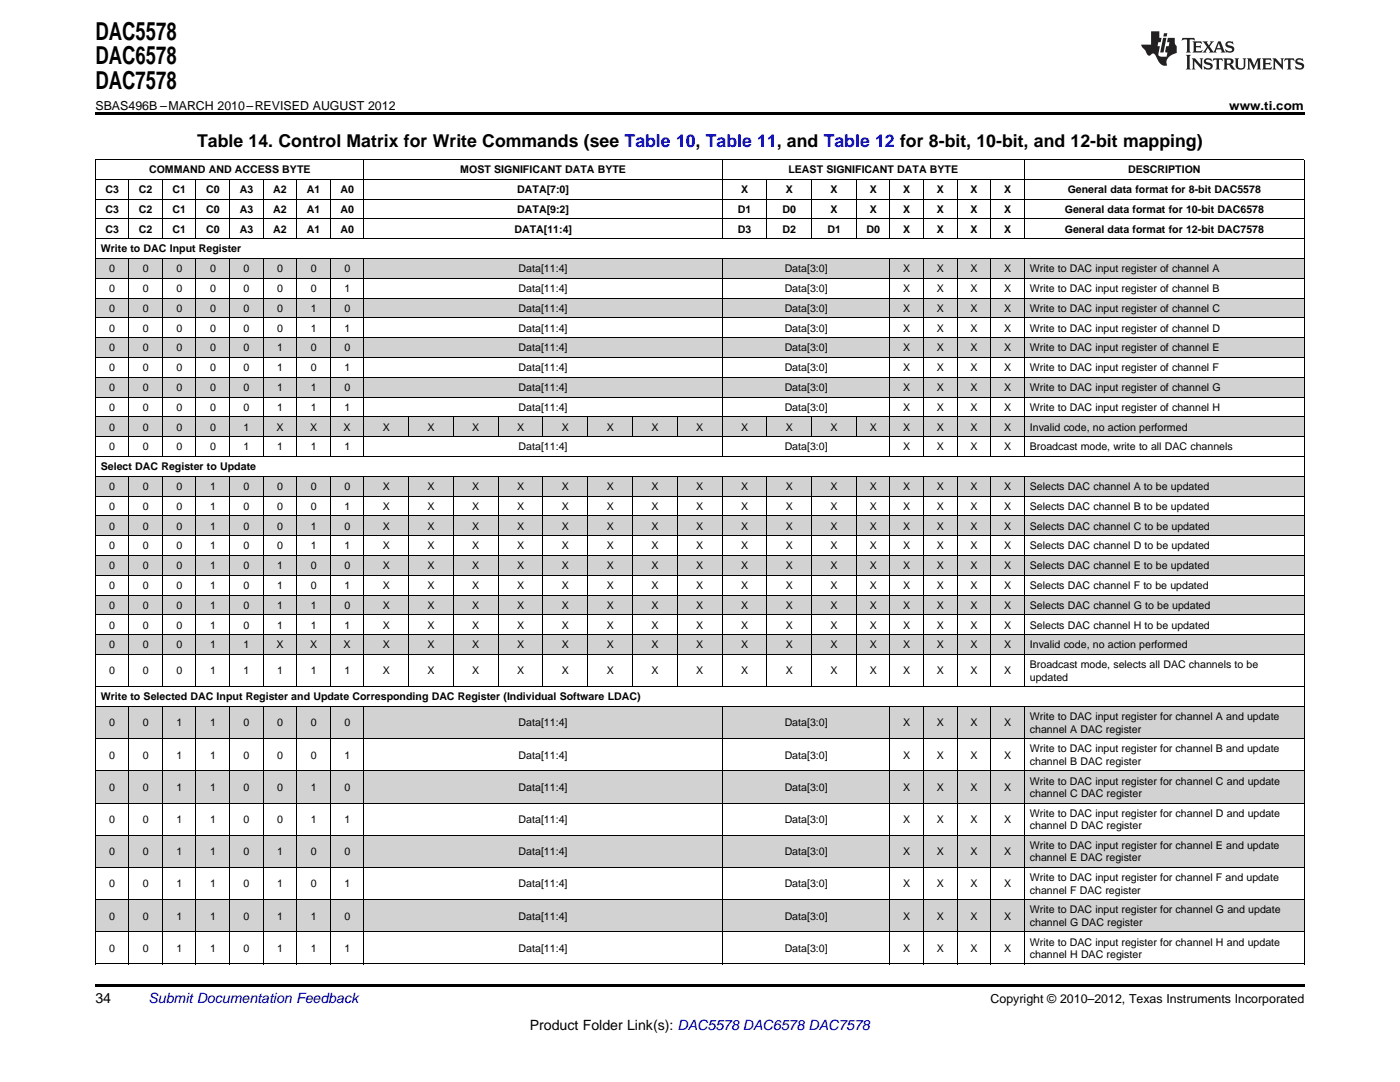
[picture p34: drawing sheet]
<svg xmlns="http://www.w3.org/2000/svg" width="279mm" height="216mm" viewBox="0 0 279 216" stroke-linecap="round" stroke-linejoin="round" font-family="sans-serif">
<defs><g id="words">
<g font-size="4.9">
<text x="19" y="7.9">DAC5578</text>
<text x="19" y="12.8">DAC6578</text>
<text x="19" y="17.8">DAC7578</text>
</g>
<text font-size="3.5" x="39.3" y="29.4">Table 14. Control Matrix for Write Commands (see Table 10, Table 11, and Table 12 for 8-bit, 10-bit, and 12-bit mapping)</text>
<g font-size="2.8">
<text x="19" y="200.1">34</text>
<text x="105.7" y="205.5">Product Folder Link(s): DAC5578 DAC6578 DAC7578</text>
</g>
<text font-size="2.8" fill="#0000c8" x="29.6" y="200.1">Submit Documentation Feedback</text>
<g font-size="2.5">
<text x="19" y="21.9">SBAS496B –MARCH 2010–REVISED AUGUST 2012</text>
<text x="245.3" y="21.9">www.ti.com</text>
<text x="197.7" y="200.1">Copyright © 2010–2012, Texas Instruments Incorporated</text>
</g>
<g font-size="2.1">
<text x="29.7" y="34.6">COMMAND AND ACCESS BYTE</text>
<text x="91.9" y="34.6">MOST SIGNIFICANT DATA BYTE</text>
<text x="157.3" y="34.6">LEAST SIGNIFICANT DATA BYTE</text>
<text x="225.1" y="34.6">DESCRIPTION</text>
<text x="21" y="38.5">C3</text>
<text x="27.7" y="38.5">C2</text>
<text x="34.4" y="38.5">C1</text>
<text x="41.1" y="38.5">C0</text>
<text x="47.8" y="38.5">A3</text>
<text x="54.5" y="38.5">A2</text>
<text x="61.2" y="38.5">A1</text>
<text x="67.9" y="38.5">A0</text>
<text x="103.2" y="38.5">DATA[7:0]</text>
<text x="147.9" y="38.5">X</text>
<text x="156.8" y="38.5">X</text>
<text x="165.8" y="38.5">X</text>
<text x="173.6" y="38.5">X</text>
<text x="180.3" y="38.5">X</text>
<text x="187" y="38.5">X</text>
<text x="193.7" y="38.5">X</text>
<text x="200.4" y="38.5">X</text>
<text x="213.1" y="38.5">General data format for 8-bit DAC5578</text>
<text x="21" y="42.5">C3</text>
<text x="21" y="46.4">C3</text>
<text x="27.7" y="42.5">C2</text>
<text x="27.7" y="46.4">C2</text>
<text x="34.4" y="42.5">C1</text>
<text x="34.4" y="46.4">C1</text>
<text x="41.1" y="42.5">C0</text>
<text x="41.1" y="46.4">C0</text>
<text x="47.8" y="42.5">A3</text>
<text x="47.8" y="46.4">A3</text>
<text x="54.5" y="42.5">A2</text>
<text x="54.5" y="46.4">A2</text>
<text x="61.2" y="42.5">A1</text>
<text x="61.2" y="46.4">A1</text>
<text x="67.9" y="42.5">A0</text>
<text x="67.9" y="46.4">A0</text>
<text x="102.7" y="46.4">DATA[11:4]</text>
<text x="103.2" y="42.5">DATA[9:2]</text>
<text x="147.2" y="42.5">D1</text>
<text x="147.2" y="46.4">D3</text>
<text x="156.2" y="42.5">D0</text>
<text x="156.2" y="46.4">D2</text>
<text x="165.1" y="46.4">D1</text>
<text x="165.8" y="42.5">X</text>
<text x="172.9" y="46.4">D0</text>
<text x="173.6" y="42.5">X</text>
<text x="180.3" y="42.5">X</text>
<text x="180.3" y="46.4">X</text>
<text x="187" y="42.5">X</text>
<text x="187" y="46.4">X</text>
<text x="193.7" y="42.5">X</text>
<text x="193.7" y="46.4">X</text>
<text x="200.4" y="42.5">X</text>
<text x="200.4" y="46.4">X</text>
<text x="212.5" y="42.5">General data format for 10-bit DAC6578</text>
<text x="212.5" y="46.4">General data format for 12-bit DAC7578</text>
<text x="20.1" y="50.4">Write to DAC Input Register</text>
<text x="21.8" y="54.3">0</text>
<text x="21.8" y="58.3">0</text>
<text x="28.5" y="54.3">0</text>
<text x="28.5" y="58.3">0</text>
<text x="35.2" y="54.3">0</text>
<text x="35.2" y="58.3">0</text>
<text x="41.9" y="54.3">0</text>
<text x="41.9" y="58.3">0</text>
<text x="48.6" y="54.3">0</text>
<text x="48.6" y="58.3">0</text>
<text x="55.3" y="54.3">0</text>
<text x="55.3" y="58.3">0</text>
<text x="62" y="54.3">0</text>
<text x="62" y="58.3">0</text>
<text x="68.7" y="54.3">0</text>
<text x="68.7" y="58.3">1</text>
<text x="103.5" y="54.3">Data[11:4]</text>
<text x="103.5" y="58.3">Data[11:4]</text>
<text x="156.6" y="54.3">Data[3:0]</text>
<text x="156.6" y="58.3">Data[3:0]</text>
<text x="180.3" y="54.3">X</text>
<text x="180.3" y="58.3">X</text>
<text x="187" y="54.3">X</text>
<text x="187" y="58.3">X</text>
<text x="193.7" y="54.3">X</text>
<text x="193.7" y="58.3">X</text>
<text x="200.4" y="54.3">X</text>
<text x="200.4" y="58.3">X</text>
<text x="205.5" y="54.3">Write to DAC input register of channel A</text>
<text x="205.5" y="58.3">Write to DAC input register of channel B</text>
<text x="21.8" y="62.2">0</text>
<text x="28.5" y="62.2">0</text>
<text x="35.2" y="62.2">0</text>
<text x="41.9" y="62.2">0</text>
<text x="48.6" y="62.2">0</text>
<text x="55.3" y="62.2">0</text>
<text x="62" y="62.2">1</text>
<text x="68.7" y="62.2">0</text>
<text x="103.5" y="62.2">Data[11:4]</text>
<text x="156.6" y="62.2">Data[3:0]</text>
<text x="180.3" y="62.2">X</text>
<text x="187" y="62.2">X</text>
<text x="193.7" y="62.2">X</text>
<text x="200.4" y="62.2">X</text>
<text x="205.5" y="62.2">Write to DAC input register of channel C</text>
<text x="21.8" y="66.2">0</text>
<text x="21.8" y="70.1">0</text>
<text x="28.5" y="66.2">0</text>
<text x="28.5" y="70.1">0</text>
<text x="35.2" y="66.2">0</text>
<text x="35.2" y="70.1">0</text>
<text x="41.9" y="66.2">0</text>
<text x="41.9" y="70.1">0</text>
<text x="48.6" y="66.2">0</text>
<text x="48.6" y="70.1">0</text>
<text x="55.3" y="66.2">0</text>
<text x="55.3" y="70.1">1</text>
<text x="62" y="66.2">1</text>
<text x="62" y="70.1">0</text>
<text x="68.7" y="66.2">1</text>
<text x="68.7" y="70.1">0</text>
<text x="103.5" y="66.2">Data[11:4]</text>
<text x="103.5" y="70.1">Data[11:4]</text>
<text x="156.6" y="66.2">Data[3:0]</text>
<text x="156.6" y="70.1">Data[3:0]</text>
<text x="180.3" y="66.2">X</text>
<text x="180.3" y="70.1">X</text>
<text x="187" y="66.2">X</text>
<text x="187" y="70.1">X</text>
<text x="193.7" y="66.2">X</text>
<text x="193.7" y="70.1">X</text>
<text x="200.4" y="66.2">X</text>
<text x="200.4" y="70.1">X</text>
<text x="205.5" y="66.2">Write to DAC input register of channel D</text>
<text x="205.5" y="70.1">Write to DAC input register of channel E</text>
<text x="21.8" y="74.1">0</text>
<text x="28.5" y="74.1">0</text>
<text x="35.2" y="74.1">0</text>
<text x="41.9" y="74.1">0</text>
<text x="48.6" y="74.1">0</text>
<text x="55.3" y="74.1">1</text>
<text x="62" y="74.1">0</text>
<text x="68.7" y="74.1">1</text>
<text x="103.5" y="74.1">Data[11:4]</text>
<text x="156.6" y="74.1">Data[3:0]</text>
<text x="180.3" y="74.1">X</text>
<text x="187" y="74.1">X</text>
<text x="193.7" y="74.1">X</text>
<text x="200.4" y="74.1">X</text>
<text x="205.5" y="74.1">Write to DAC input register of channel F</text>
<text x="21.8" y="78">0</text>
<text x="21.8" y="82">0</text>
<text x="28.5" y="78">0</text>
<text x="28.5" y="82">0</text>
<text x="35.2" y="78">0</text>
<text x="35.2" y="82">0</text>
<text x="41.9" y="78">0</text>
<text x="41.9" y="82">0</text>
<text x="48.6" y="78">0</text>
<text x="48.6" y="82">0</text>
<text x="55.3" y="78">1</text>
<text x="55.3" y="82">1</text>
<text x="62" y="78">1</text>
<text x="62" y="82">1</text>
<text x="68.7" y="78">0</text>
<text x="68.7" y="82">1</text>
<text x="103.5" y="78">Data[11:4]</text>
<text x="103.5" y="82">Data[11:4]</text>
<text x="156.6" y="78">Data[3:0]</text>
<text x="156.6" y="82">Data[3:0]</text>
<text x="180.3" y="78">X</text>
<text x="180.3" y="82">X</text>
<text x="187" y="78">X</text>
<text x="187" y="82">X</text>
<text x="193.7" y="78">X</text>
<text x="193.7" y="82">X</text>
<text x="200.4" y="78">X</text>
<text x="200.4" y="82">X</text>
<text x="205.5" y="78">Write to DAC input register of channel G</text>
<text x="205.5" y="82">Write to DAC input register of channel H</text>
<text x="21.8" y="85.9">0</text>
<text x="21.8" y="89.9">0</text>
<text x="28.5" y="85.9">0</text>
<text x="28.5" y="89.9">0</text>
<text x="35.2" y="85.9">0</text>
<text x="35.2" y="89.9">0</text>
<text x="41.9" y="85.9">0</text>
<text x="41.9" y="89.9">0</text>
<text x="48.6" y="85.9">1</text>
<text x="48.6" y="89.9">1</text>
<text x="55.2" y="85.9">X</text>
<text x="55.3" y="89.9">1</text>
<text x="61.9" y="85.9">X</text>
<text x="62" y="89.9">1</text>
<text x="68.6" y="85.9">X</text>
<text x="68.7" y="89.9">1</text>
<text x="76.4" y="85.9">X</text>
<text x="85.3" y="85.9">X</text>
<text x="94.3" y="85.9">X</text>
<text x="103.2" y="85.9">X</text>
<text x="103.5" y="89.9">Data[11:4]</text>
<text x="112.1" y="85.9">X</text>
<text x="121.1" y="85.9">X</text>
<text x="130" y="85.9">X</text>
<text x="139" y="85.9">X</text>
<text x="147.9" y="85.9">X</text>
<text x="156.6" y="89.9">Data[3:0]</text>
<text x="156.8" y="85.9">X</text>
<text x="165.8" y="85.9">X</text>
<text x="173.6" y="85.9">X</text>
<text x="180.3" y="85.9">X</text>
<text x="180.3" y="89.9">X</text>
<text x="187" y="85.9">X</text>
<text x="187" y="89.9">X</text>
<text x="193.7" y="85.9">X</text>
<text x="193.7" y="89.9">X</text>
<text x="200.4" y="85.9">X</text>
<text x="200.4" y="89.9">X</text>
<text x="205.5" y="85.9">Invalid code, no action performed</text>
<text x="205.5" y="89.9">Broadcast mode, write to all DAC channels</text>
<text x="20.1" y="93.8">Select DAC Register to Update</text>
<text x="21.8" y="97.8">0</text>
<text x="21.8" y="101.7">0</text>
<text x="28.5" y="97.8">0</text>
<text x="28.5" y="101.7">0</text>
<text x="35.2" y="97.8">0</text>
<text x="35.2" y="101.7">0</text>
<text x="41.9" y="97.8">1</text>
<text x="41.9" y="101.7">1</text>
<text x="48.6" y="97.8">0</text>
<text x="48.6" y="101.7">0</text>
<text x="55.3" y="97.8">0</text>
<text x="55.3" y="101.7">0</text>
<text x="62" y="97.8">0</text>
<text x="62" y="101.7">0</text>
<text x="68.7" y="97.8">0</text>
<text x="68.7" y="101.7">1</text>
<text x="76.4" y="97.8">X</text>
<text x="76.4" y="101.7">X</text>
<text x="85.3" y="97.8">X</text>
<text x="85.3" y="101.7">X</text>
<text x="94.3" y="97.8">X</text>
<text x="94.3" y="101.7">X</text>
<text x="103.2" y="97.8">X</text>
<text x="103.2" y="101.7">X</text>
<text x="112.1" y="97.8">X</text>
<text x="112.1" y="101.7">X</text>
<text x="121.1" y="97.8">X</text>
<text x="121.1" y="101.7">X</text>
<text x="130" y="97.8">X</text>
<text x="130" y="101.7">X</text>
<text x="139" y="97.8">X</text>
<text x="139" y="101.7">X</text>
<text x="147.9" y="97.8">X</text>
<text x="147.9" y="101.7">X</text>
<text x="156.8" y="97.8">X</text>
<text x="156.8" y="101.7">X</text>
<text x="165.8" y="97.8">X</text>
<text x="165.8" y="101.7">X</text>
<text x="173.6" y="97.8">X</text>
<text x="173.6" y="101.7">X</text>
<text x="180.3" y="97.8">X</text>
<text x="180.3" y="101.7">X</text>
<text x="187" y="97.8">X</text>
<text x="187" y="101.7">X</text>
<text x="193.7" y="97.8">X</text>
<text x="193.7" y="101.7">X</text>
<text x="200.4" y="97.8">X</text>
<text x="200.4" y="101.7">X</text>
<text x="205.5" y="97.8">Selects DAC channel A to be updated</text>
<text x="205.5" y="101.7">Selects DAC channel B to be updated</text>
<text x="21.8" y="105.7">0</text>
<text x="28.5" y="105.7">0</text>
<text x="35.2" y="105.7">0</text>
<text x="41.9" y="105.7">1</text>
<text x="48.6" y="105.7">0</text>
<text x="55.3" y="105.7">0</text>
<text x="62" y="105.7">1</text>
<text x="68.7" y="105.7">0</text>
<text x="76.4" y="105.7">X</text>
<text x="85.3" y="105.7">X</text>
<text x="94.3" y="105.7">X</text>
<text x="103.2" y="105.7">X</text>
<text x="112.1" y="105.7">X</text>
<text x="121.1" y="105.7">X</text>
<text x="130" y="105.7">X</text>
<text x="139" y="105.7">X</text>
<text x="147.9" y="105.7">X</text>
<text x="156.8" y="105.7">X</text>
<text x="165.8" y="105.7">X</text>
<text x="173.6" y="105.7">X</text>
<text x="180.3" y="105.7">X</text>
<text x="187" y="105.7">X</text>
<text x="193.7" y="105.7">X</text>
<text x="200.4" y="105.7">X</text>
<text x="205.5" y="105.7">Selects DAC channel C to be updated</text>
<text x="21.8" y="109.6">0</text>
<text x="21.8" y="113.6">0</text>
<text x="28.5" y="109.6">0</text>
<text x="28.5" y="113.6">0</text>
<text x="35.2" y="109.6">0</text>
<text x="35.2" y="113.6">0</text>
<text x="41.9" y="109.6">1</text>
<text x="41.9" y="113.6">1</text>
<text x="48.6" y="109.6">0</text>
<text x="48.6" y="113.6">0</text>
<text x="55.3" y="109.6">0</text>
<text x="55.3" y="113.6">1</text>
<text x="62" y="109.6">1</text>
<text x="62" y="113.6">0</text>
<text x="68.7" y="109.6">1</text>
<text x="68.7" y="113.6">0</text>
<text x="76.4" y="109.6">X</text>
<text x="76.4" y="113.6">X</text>
<text x="85.3" y="109.6">X</text>
<text x="85.3" y="113.6">X</text>
<text x="94.3" y="109.6">X</text>
<text x="94.3" y="113.6">X</text>
<text x="103.2" y="109.6">X</text>
<text x="103.2" y="113.6">X</text>
<text x="112.1" y="109.6">X</text>
<text x="112.1" y="113.6">X</text>
<text x="121.1" y="109.6">X</text>
<text x="121.1" y="113.6">X</text>
<text x="130" y="109.6">X</text>
<text x="130" y="113.6">X</text>
<text x="139" y="109.6">X</text>
<text x="139" y="113.6">X</text>
<text x="147.9" y="109.6">X</text>
<text x="147.9" y="113.6">X</text>
<text x="156.8" y="109.6">X</text>
<text x="156.8" y="113.6">X</text>
<text x="165.8" y="109.6">X</text>
<text x="165.8" y="113.6">X</text>
<text x="173.6" y="109.6">X</text>
<text x="173.6" y="113.6">X</text>
<text x="180.3" y="109.6">X</text>
<text x="180.3" y="113.6">X</text>
<text x="187" y="109.6">X</text>
<text x="187" y="113.6">X</text>
<text x="193.7" y="109.6">X</text>
<text x="193.7" y="113.6">X</text>
<text x="200.4" y="109.6">X</text>
<text x="200.4" y="113.6">X</text>
<text x="205.5" y="109.6">Selects DAC channel D to be updated</text>
<text x="205.5" y="113.6">Selects DAC channel E to be updated</text>
<text x="21.8" y="117.5">0</text>
<text x="28.5" y="117.5">0</text>
<text x="35.2" y="117.5">0</text>
<text x="41.9" y="117.5">1</text>
<text x="48.6" y="117.5">0</text>
<text x="55.3" y="117.5">1</text>
<text x="62" y="117.5">0</text>
<text x="68.7" y="117.5">1</text>
<text x="76.4" y="117.5">X</text>
<text x="85.3" y="117.5">X</text>
<text x="94.3" y="117.5">X</text>
<text x="103.2" y="117.5">X</text>
<text x="112.1" y="117.5">X</text>
<text x="121.1" y="117.5">X</text>
<text x="130" y="117.5">X</text>
<text x="139" y="117.5">X</text>
<text x="147.9" y="117.5">X</text>
<text x="156.8" y="117.5">X</text>
<text x="165.8" y="117.5">X</text>
<text x="173.6" y="117.5">X</text>
<text x="180.3" y="117.5">X</text>
<text x="187" y="117.5">X</text>
<text x="193.7" y="117.5">X</text>
<text x="200.4" y="117.5">X</text>
<text x="205.5" y="117.5">Selects DAC channel F to be updated</text>
<text x="21.8" y="121.5">0</text>
<text x="21.8" y="125.4">0</text>
<text x="28.5" y="121.5">0</text>
<text x="28.5" y="125.4">0</text>
<text x="35.2" y="121.5">0</text>
<text x="35.2" y="125.4">0</text>
<text x="41.9" y="121.5">1</text>
<text x="41.9" y="125.4">1</text>
<text x="48.6" y="121.5">0</text>
<text x="48.6" y="125.4">0</text>
<text x="55.3" y="121.5">1</text>
<text x="55.3" y="125.4">1</text>
<text x="62" y="121.5">1</text>
<text x="62" y="125.4">1</text>
<text x="68.7" y="121.5">0</text>
<text x="68.7" y="125.4">1</text>
<text x="76.4" y="121.5">X</text>
<text x="76.4" y="125.4">X</text>
<text x="85.3" y="121.5">X</text>
<text x="85.3" y="125.4">X</text>
<text x="94.3" y="121.5">X</text>
<text x="94.3" y="125.4">X</text>
<text x="103.2" y="121.5">X</text>
<text x="103.2" y="125.4">X</text>
<text x="112.1" y="121.5">X</text>
<text x="112.1" y="125.4">X</text>
<text x="121.1" y="121.5">X</text>
<text x="121.1" y="125.4">X</text>
<text x="130" y="121.5">X</text>
<text x="130" y="125.4">X</text>
<text x="139" y="121.5">X</text>
<text x="139" y="125.4">X</text>
<text x="147.9" y="121.5">X</text>
<text x="147.9" y="125.4">X</text>
<text x="156.8" y="121.5">X</text>
<text x="156.8" y="125.4">X</text>
<text x="165.8" y="121.5">X</text>
<text x="165.8" y="125.4">X</text>
<text x="173.6" y="121.5">X</text>
<text x="173.6" y="125.4">X</text>
<text x="180.3" y="121.5">X</text>
<text x="180.3" y="125.4">X</text>
<text x="187" y="121.5">X</text>
<text x="187" y="125.4">X</text>
<text x="193.7" y="121.5">X</text>
<text x="193.7" y="125.4">X</text>
<text x="200.4" y="121.5">X</text>
<text x="200.4" y="125.4">X</text>
<text x="205.5" y="121.5">Selects DAC channel G to be updated</text>
<text x="205.5" y="125.4">Selects DAC channel H to be updated</text>
<text x="21.8" y="129.4">0</text>
<text x="28.5" y="129.4">0</text>
<text x="35.2" y="129.4">0</text>
<text x="41.9" y="129.4">1</text>
<text x="48.6" y="129.4">1</text>
<text x="55.2" y="129.4">X</text>
<text x="61.9" y="129.4">X</text>
<text x="68.6" y="129.4">X</text>
<text x="76.4" y="129.4">X</text>
<text x="85.3" y="129.4">X</text>
<text x="94.3" y="129.4">X</text>
<text x="103.2" y="129.4">X</text>
<text x="112.1" y="129.4">X</text>
<text x="121.1" y="129.4">X</text>
<text x="130" y="129.4">X</text>
<text x="139" y="129.4">X</text>
<text x="147.9" y="129.4">X</text>
<text x="156.8" y="129.4">X</text>
<text x="165.8" y="129.4">X</text>
<text x="173.6" y="129.4">X</text>
<text x="180.3" y="129.4">X</text>
<text x="187" y="129.4">X</text>
<text x="193.7" y="129.4">X</text>
<text x="200.4" y="129.4">X</text>
<text x="205.5" y="129.4">Invalid code, no action performed</text>
<text x="21.8" y="134.6">0</text>
<text x="28.5" y="134.6">0</text>
<text x="35.2" y="134.6">0</text>
<text x="41.9" y="134.6">1</text>
<text x="48.6" y="134.6">1</text>
<text x="55.3" y="134.6">1</text>
<text x="62" y="134.6">1</text>
<text x="68.7" y="134.6">1</text>
<text x="76.4" y="134.6">X</text>
<text x="85.3" y="134.6">X</text>
<text x="94.3" y="134.6">X</text>
<text x="103.2" y="134.6">X</text>
<text x="112.1" y="134.6">X</text>
<text x="121.1" y="134.6">X</text>
<text x="130" y="134.6">X</text>
<text x="139" y="134.6">X</text>
<text x="147.9" y="134.6">X</text>
<text x="156.8" y="134.6">X</text>
<text x="165.8" y="134.6">X</text>
<text x="173.6" y="134.6">X</text>
<text x="180.3" y="134.6">X</text>
<text x="187" y="134.6">X</text>
<text x="193.7" y="134.6">X</text>
<text x="200.4" y="134.6">X</text>
<text x="205.5" y="133.3">Broadcast mode, selects all DAC channels to be</text>
<text x="205.5" y="135.8">updated</text>
<text x="20.1" y="139.8">Write to Selected DAC Input Register and Update Corresponding DAC Register (Individual Software LDAC)</text>
<text x="205.5" y="143.7">Write to DAC input register for channel A and update</text>
<text x="21.8" y="145">0</text>
<text x="28.5" y="145">0</text>
<text x="35.2" y="145">1</text>
<text x="41.9" y="145">1</text>
<text x="48.6" y="145">0</text>
<text x="55.3" y="145">0</text>
<text x="62" y="145">0</text>
<text x="68.7" y="145">0</text>
<text x="103.5" y="145">Data[11:4]</text>
<text x="156.6" y="145">Data[3:0]</text>
<text x="180.3" y="145">X</text>
<text x="187" y="145">X</text>
<text x="193.7" y="145">X</text>
<text x="200.4" y="145">X</text>
<text x="205.5" y="146.2">channel A DAC register</text>
<text x="21.8" y="151.4">0</text>
<text x="28.5" y="151.4">0</text>
<text x="35.2" y="151.4">1</text>
<text x="41.9" y="151.4">1</text>
<text x="48.6" y="151.4">0</text>
<text x="55.3" y="151.4">0</text>
<text x="62" y="151.4">0</text>
<text x="68.7" y="151.4">1</text>
<text x="103.5" y="151.4">Data[11:4]</text>
<text x="156.6" y="151.4">Data[3:0]</text>
<text x="180.3" y="151.4">X</text>
<text x="187" y="151.4">X</text>
<text x="193.7" y="151.4">X</text>
<text x="200.4" y="151.4">X</text>
<text x="205.5" y="150.1">Write to DAC input register for channel B and update</text>
<text x="205.5" y="152.6">channel B DAC register</text>
<text x="21.8" y="157.8">0</text>
<text x="28.5" y="157.8">0</text>
<text x="35.2" y="157.8">1</text>
<text x="41.9" y="157.8">1</text>
<text x="48.6" y="157.8">0</text>
<text x="55.3" y="157.8">0</text>
<text x="62" y="157.8">1</text>
<text x="68.7" y="157.8">0</text>
<text x="103.5" y="157.8">Data[11:4]</text>
<text x="156.6" y="157.8">Data[3:0]</text>
<text x="180.3" y="157.8">X</text>
<text x="187" y="157.8">X</text>
<text x="193.7" y="157.8">X</text>
<text x="200.4" y="157.8">X</text>
<text x="205.5" y="156.6">Write to DAC input register for channel C and update</text>
<text x="205.5" y="159">channel C DAC register</text>
<text x="21.8" y="164.2">0</text>
<text x="28.5" y="164.2">0</text>
<text x="35.2" y="164.2">1</text>
<text x="41.9" y="164.2">1</text>
<text x="48.6" y="164.2">0</text>
<text x="55.3" y="164.2">0</text>
<text x="62" y="164.2">1</text>
<text x="68.7" y="164.2">1</text>
<text x="103.5" y="164.2">Data[11:4]</text>
<text x="156.6" y="164.2">Data[3:0]</text>
<text x="180.3" y="164.2">X</text>
<text x="187" y="164.2">X</text>
<text x="193.7" y="164.2">X</text>
<text x="200.4" y="164.2">X</text>
<text x="205.5" y="163">Write to DAC input register for channel D and update</text>
<text x="205.5" y="165.5">channel D DAC register</text>
<text x="21.8" y="170.6">0</text>
<text x="28.5" y="170.6">0</text>
<text x="35.2" y="170.6">1</text>
<text x="41.9" y="170.6">1</text>
<text x="48.6" y="170.6">0</text>
<text x="55.3" y="170.6">1</text>
<text x="62" y="170.6">0</text>
<text x="68.7" y="170.6">0</text>
<text x="103.5" y="170.6">Data[11:4]</text>
<text x="156.6" y="170.6">Data[3:0]</text>
<text x="180.3" y="170.6">X</text>
<text x="187" y="170.6">X</text>
<text x="193.7" y="170.6">X</text>
<text x="200.4" y="170.6">X</text>
<text x="205.5" y="169.4">Write to DAC input register for channel E and update</text>
<text x="205.5" y="171.9">channel E DAC register</text>
<text x="21.8" y="177.1">0</text>
<text x="28.5" y="177.1">0</text>
<text x="35.2" y="177.1">1</text>
<text x="41.9" y="177.1">1</text>
<text x="48.6" y="177.1">0</text>
<text x="55.3" y="177.1">1</text>
<text x="62" y="177.1">0</text>
<text x="68.7" y="177.1">1</text>
<text x="103.5" y="177.1">Data[11:4]</text>
<text x="156.6" y="177.1">Data[3:0]</text>
<text x="180.3" y="177.1">X</text>
<text x="187" y="177.1">X</text>
<text x="193.7" y="177.1">X</text>
<text x="200.4" y="177.1">X</text>
<text x="205.5" y="175.8">Write to DAC input register for channel F and update</text>
<text x="205.5" y="178.3">channel F DAC register</text>
<text x="21.8" y="183.5">0</text>
<text x="28.5" y="183.5">0</text>
<text x="35.2" y="183.5">1</text>
<text x="41.9" y="183.5">1</text>
<text x="48.6" y="183.5">0</text>
<text x="55.3" y="183.5">1</text>
<text x="62" y="183.5">1</text>
<text x="68.7" y="183.5">0</text>
<text x="103.5" y="183.5">Data[11:4]</text>
<text x="156.6" y="183.5">Data[3:0]</text>
<text x="180.3" y="183.5">X</text>
<text x="187" y="183.5">X</text>
<text x="193.7" y="183.5">X</text>
<text x="200.4" y="183.5">X</text>
<text x="205.5" y="182.2">Write to DAC input register for channel G and update</text>
<text x="205.5" y="184.7">channel G DAC register</text>
<text x="21.8" y="189.9">0</text>
<text x="28.5" y="189.9">0</text>
<text x="35.2" y="189.9">1</text>
<text x="41.9" y="189.9">1</text>
<text x="48.6" y="189.9">0</text>
<text x="55.3" y="189.9">1</text>
<text x="62" y="189.9">1</text>
<text x="68.7" y="189.9">1</text>
<text x="103.5" y="189.9">Data[11:4]</text>
<text x="156.6" y="189.9">Data[3:0]</text>
<text x="180.3" y="189.9">X</text>
<text x="187" y="189.9">X</text>
<text x="193.7" y="189.9">X</text>
<text x="200.4" y="189.9">X</text>
<text x="205.5" y="188.7">Write to DAC input register for channel H and update</text>
<text x="205.5" y="191.1">channel H DAC register</text>
</g>
</g></defs>
<g fill="#d2d2d2">
<path d="M19 179.6h6.8v6.4h-6.8z"/>
<path d="M25.8 179.6h6.7v6.4h-6.7z"/>
<path d="M32.5 179.6h6.7v6.4h-6.7z"/>
<path d="M39.2 179.6h6.7v6.4h-6.7z"/>
<path d="M45.9 179.6h6.7v6.4h-6.7z"/>
<path d="M52.6 179.6h6.7v6.4h-6.7z"/>
<path d="M59.3 179.6h6.7v6.4h-6.7z"/>
<path d="M66 179.6h6.7v6.4h-6.7z"/>
<path d="M72.7 179.6h8.9v6.4h-8.9z"/>
<path d="M81.6 179.6h8.9v6.4h-8.9z"/>
<path d="M90.5 179.6h8.9v6.4h-8.9z"/>
<path d="M99.4 179.6h9v6.4h-9z"/>
<path d="M108.4 179.6h8.9v6.4h-8.9z"/>
<path d="M117.3 179.6h9v6.4h-9z"/>
<path d="M126.3 179.6h8.9v6.4h-8.9z"/>
<path d="M135.2 179.6h8.9v6.4h-8.9z"/>
<path d="M144.1 179.6h9v6.4h-9z"/>
<path d="M153.1 179.6h8.9v6.4h-8.9z"/>
<path d="M162 179.6h9v6.4h-9z"/>
<path d="M171 179.6h6.7v6.4h-6.7z"/>
<path d="M177.7 179.6h6.7v6.4h-6.7z"/>
<path d="M184.4 179.6h6.7v6.4h-6.7z"/>
<path d="M191.1 179.6h6.7v6.4h-6.7z"/>
<path d="M197.8 179.6h6.7v6.4h-6.7z"/>
<path d="M204.5 179.6h55.8v6.4h-55.8z"/>
<path d="M19 166.7h6.8v6.4h-6.8z"/>
<path d="M25.8 166.7h6.7v6.4h-6.7z"/>
<path d="M32.5 166.7h6.7v6.4h-6.7z"/>
<path d="M39.2 166.7h6.7v6.4h-6.7z"/>
<path d="M45.9 166.7h6.7v6.4h-6.7z"/>
<path d="M52.6 166.7h6.7v6.4h-6.7z"/>
<path d="M59.3 166.7h6.7v6.4h-6.7z"/>
<path d="M66 166.7h6.7v6.4h-6.7z"/>
<path d="M72.7 166.7h8.9v6.4h-8.9z"/>
<path d="M81.6 166.7h8.9v6.4h-8.9z"/>
<path d="M90.5 166.7h8.9v6.4h-8.9z"/>
<path d="M99.4 166.7h9v6.4h-9z"/>
<path d="M108.4 166.7h8.9v6.4h-8.9z"/>
<path d="M117.3 166.7h9v6.4h-9z"/>
<path d="M126.3 166.7h8.9v6.4h-8.9z"/>
<path d="M135.2 166.7h8.9v6.4h-8.9z"/>
<path d="M144.1 166.7h9v6.4h-9z"/>
<path d="M153.1 166.7h8.9v6.4h-8.9z"/>
<path d="M162 166.7h9v6.4h-9z"/>
<path d="M171 166.7h6.7v6.4h-6.7z"/>
<path d="M177.7 166.7h6.7v6.4h-6.7z"/>
<path d="M184.4 166.7h6.7v6.4h-6.7z"/>
<path d="M191.1 166.7h6.7v6.4h-6.7z"/>
<path d="M197.8 166.7h6.7v6.4h-6.7z"/>
<path d="M204.5 166.7h55.8v6.4h-55.8z"/>
<path d="M19 153.9h6.8v6.4h-6.8z"/>
<path d="M25.8 153.9h6.7v6.4h-6.7z"/>
<path d="M32.5 153.9h6.7v6.4h-6.7z"/>
<path d="M39.2 153.9h6.7v6.4h-6.7z"/>
<path d="M45.9 153.9h6.7v6.4h-6.7z"/>
<path d="M52.6 153.9h6.7v6.4h-6.7z"/>
<path d="M59.3 153.9h6.7v6.4h-6.7z"/>
<path d="M66 153.9h6.7v6.4h-6.7z"/>
<path d="M72.7 153.9h8.9v6.4h-8.9z"/>
<path d="M81.6 153.9h8.9v6.4h-8.9z"/>
<path d="M90.5 153.9h8.9v6.4h-8.9z"/>
<path d="M99.4 153.9h9v6.4h-9z"/>
<path d="M108.4 153.9h8.9v6.4h-8.9z"/>
<path d="M117.3 153.9h9v6.4h-9z"/>
<path d="M126.3 153.9h8.9v6.4h-8.9z"/>
<path d="M135.2 153.9h8.9v6.4h-8.9z"/>
<path d="M144.1 153.9h9v6.4h-9z"/>
<path d="M153.1 153.9h8.9v6.4h-8.9z"/>
<path d="M162 153.9h9v6.4h-9z"/>
<path d="M171 153.9h6.7v6.4h-6.7z"/>
<path d="M177.7 153.9h6.7v6.4h-6.7z"/>
<path d="M184.4 153.9h6.7v6.4h-6.7z"/>
<path d="M191.1 153.9h6.7v6.4h-6.7z"/>
<path d="M197.8 153.9h6.7v6.4h-6.7z"/>
<path d="M204.5 153.9h55.8v6.4h-55.8z"/>
<path d="M19 141h6.8v6.5h-6.8z"/>
<path d="M25.8 141h6.7v6.5h-6.7z"/>
<path d="M32.5 141h6.7v6.5h-6.7z"/>
<path d="M39.2 141h6.7v6.5h-6.7z"/>
<path d="M45.9 141h6.7v6.5h-6.7z"/>
<path d="M52.6 141h6.7v6.5h-6.7z"/>
<path d="M59.3 141h6.7v6.5h-6.7z"/>
<path d="M66 141h6.7v6.5h-6.7z"/>
<path d="M72.7 141h8.9v6.5h-8.9z"/>
<path d="M81.6 141h8.9v6.5h-8.9z"/>
<path d="M90.5 141h8.9v6.5h-8.9z"/>
<path d="M99.4 141h9v6.5h-9z"/>
<path d="M108.4 141h8.9v6.5h-8.9z"/>
<path d="M117.3 141h9v6.5h-9z"/>
<path d="M126.3 141h8.9v6.5h-8.9z"/>
<path d="M135.2 141h8.9v6.5h-8.9z"/>
<path d="M144.1 141h9v6.5h-9z"/>
<path d="M153.1 141h8.9v6.5h-8.9z"/>
<path d="M162 141h9v6.5h-9z"/>
<path d="M171 141h6.7v6.5h-6.7z"/>
<path d="M177.7 141h6.7v6.5h-6.7z"/>
<path d="M184.4 141h6.7v6.5h-6.7z"/>
<path d="M191.1 141h6.7v6.5h-6.7z"/>
<path d="M197.8 141h6.7v6.5h-6.7z"/>
<path d="M204.5 141h55.8v6.5h-55.8z"/>
<path d="M19 126.7h6.8v4h-6.8z"/>
<path d="M25.8 126.7h6.7v4h-6.7z"/>
<path d="M32.5 126.7h6.7v4h-6.7z"/>
<path d="M39.2 126.7h6.7v4h-6.7z"/>
<path d="M45.9 126.7h6.7v4h-6.7z"/>
<path d="M52.6 126.7h6.7v4h-6.7z"/>
<path d="M59.3 126.7h6.7v4h-6.7z"/>
<path d="M66 126.7h6.7v4h-6.7z"/>
<path d="M72.7 126.7h8.9v4h-8.9z"/>
<path d="M81.6 126.7h8.9v4h-8.9z"/>
<path d="M90.5 126.7h8.9v4h-8.9z"/>
<path d="M99.4 126.7h9v4h-9z"/>
<path d="M108.4 126.7h8.9v4h-8.9z"/>
<path d="M117.3 126.7h9v4h-9z"/>
<path d="M126.3 126.7h8.9v4h-8.9z"/>
<path d="M135.2 126.7h8.9v4h-8.9z"/>
<path d="M144.1 126.7h9v4h-9z"/>
<path d="M153.1 126.7h8.9v4h-8.9z"/>
<path d="M162 126.7h9v4h-9z"/>
<path d="M171 126.7h6.7v4h-6.7z"/>
<path d="M177.7 126.7h6.7v4h-6.7z"/>
<path d="M184.4 126.7h6.7v4h-6.7z"/>
<path d="M191.1 126.7h6.7v4h-6.7z"/>
<path d="M197.8 126.7h6.7v4h-6.7z"/>
<path d="M204.5 126.7h55.8v4h-55.8z"/>
<path d="M19 118.8h6.8v4h-6.8z"/>
<path d="M25.8 118.8h6.7v4h-6.7z"/>
<path d="M32.5 118.8h6.7v4h-6.7z"/>
<path d="M39.2 118.8h6.7v4h-6.7z"/>
<path d="M45.9 118.8h6.7v4h-6.7z"/>
<path d="M52.6 118.8h6.7v4h-6.7z"/>
<path d="M59.3 118.8h6.7v4h-6.7z"/>
<path d="M66 118.8h6.7v4h-6.7z"/>
<path d="M72.7 118.8h8.9v4h-8.9z"/>
<path d="M81.6 118.8h8.9v4h-8.9z"/>
<path d="M90.5 118.8h8.9v4h-8.9z"/>
<path d="M99.4 118.8h9v4h-9z"/>
<path d="M108.4 118.8h8.9v4h-8.9z"/>
<path d="M117.3 118.8h9v4h-9z"/>
<path d="M126.3 118.8h8.9v4h-8.9z"/>
<path d="M135.2 118.8h8.9v4h-8.9z"/>
<path d="M144.1 118.8h9v4h-9z"/>
<path d="M153.1 118.8h8.9v4h-8.9z"/>
<path d="M162 118.8h9v4h-9z"/>
<path d="M171 118.8h6.7v4h-6.7z"/>
<path d="M177.7 118.8h6.7v4h-6.7z"/>
<path d="M184.4 118.8h6.7v4h-6.7z"/>
<path d="M191.1 118.8h6.7v4h-6.7z"/>
<path d="M197.8 118.8h6.7v4h-6.7z"/>
<path d="M204.5 118.8h55.8v4h-55.8z"/>
<path d="M19 110.9h6.8v4h-6.8z"/>
<path d="M25.8 110.9h6.7v4h-6.7z"/>
<path d="M32.5 110.9h6.7v4h-6.7z"/>
<path d="M39.2 110.9h6.7v4h-6.7z"/>
<path d="M45.9 110.9h6.7v4h-6.7z"/>
<path d="M52.6 110.9h6.7v4h-6.7z"/>
<path d="M59.3 110.9h6.7v4h-6.7z"/>
<path d="M66 110.9h6.7v4h-6.7z"/>
<path d="M72.7 110.9h8.9v4h-8.9z"/>
<path d="M81.6 110.9h8.9v4h-8.9z"/>
<path d="M90.5 110.9h8.9v4h-8.9z"/>
<path d="M99.4 110.9h9v4h-9z"/>
<path d="M108.4 110.9h8.9v4h-8.9z"/>
<path d="M117.3 110.9h9v4h-9z"/>
<path d="M126.3 110.9h8.9v4h-8.9z"/>
<path d="M135.2 110.9h8.9v4h-8.9z"/>
<path d="M144.1 110.9h9v4h-9z"/>
<path d="M153.1 110.9h8.9v4h-8.9z"/>
<path d="M162 110.9h9v4h-9z"/>
<path d="M171 110.9h6.7v4h-6.7z"/>
<path d="M177.7 110.9h6.7v4h-6.7z"/>
<path d="M184.4 110.9h6.7v4h-6.7z"/>
<path d="M191.1 110.9h6.7v4h-6.7z"/>
<path d="M197.8 110.9h6.7v4h-6.7z"/>
<path d="M204.5 110.9h55.8v4h-55.8z"/>
<path d="M19 103h6.8v4h-6.8z"/>
<path d="M25.8 103h6.7v4h-6.7z"/>
<path d="M32.5 103h6.7v4h-6.7z"/>
<path d="M39.2 103h6.7v4h-6.7z"/>
<path d="M45.9 103h6.7v4h-6.7z"/>
<path d="M52.6 103h6.7v4h-6.7z"/>
<path d="M59.3 103h6.7v4h-6.7z"/>
<path d="M66 103h6.7v4h-6.7z"/>
<path d="M72.7 103h8.9v4h-8.9z"/>
<path d="M81.6 103h8.9v4h-8.9z"/>
<path d="M90.5 103h8.9v4h-8.9z"/>
<path d="M99.4 103h9v4h-9z"/>
<path d="M108.4 103h8.9v4h-8.9z"/>
<path d="M117.3 103h9v4h-9z"/>
<path d="M126.3 103h8.9v4h-8.9z"/>
<path d="M135.2 103h8.9v4h-8.9z"/>
<path d="M144.1 103h9v4h-9z"/>
<path d="M153.1 103h8.9v4h-8.9z"/>
<path d="M162 103h9v4h-9z"/>
<path d="M171 103h6.7v4h-6.7z"/>
<path d="M177.7 103h6.7v4h-6.7z"/>
<path d="M184.4 103h6.7v4h-6.7z"/>
<path d="M191.1 103h6.7v4h-6.7z"/>
<path d="M197.8 103h6.7v4h-6.7z"/>
<path d="M204.5 103h55.8v4h-55.8z"/>
<path d="M19 95.1h6.8v4h-6.8z"/>
<path d="M25.8 95.1h6.7v4h-6.7z"/>
<path d="M32.5 95.1h6.7v4h-6.7z"/>
<path d="M39.2 95.1h6.7v4h-6.7z"/>
<path d="M45.9 95.1h6.7v4h-6.7z"/>
<path d="M52.6 95.1h6.7v4h-6.7z"/>
<path d="M59.3 95.1h6.7v4h-6.7z"/>
<path d="M66 95.1h6.7v4h-6.7z"/>
<path d="M72.7 95.1h8.9v4h-8.9z"/>
<path d="M81.6 95.1h8.9v4h-8.9z"/>
<path d="M90.5 95.1h8.9v4h-8.9z"/>
<path d="M99.4 95.1h9v4h-9z"/>
<path d="M108.4 95.1h8.9v4h-8.9z"/>
<path d="M117.3 95.1h9v4h-9z"/>
<path d="M126.3 95.1h8.9v4h-8.9z"/>
<path d="M135.2 95.1h8.9v4h-8.9z"/>
<path d="M144.1 95.1h9v4h-9z"/>
<path d="M153.1 95.1h8.9v4h-8.9z"/>
<path d="M162 95.1h9v4h-9z"/>
<path d="M171 95.1h6.7v4h-6.7z"/>
<path d="M177.7 95.1h6.7v4h-6.7z"/>
<path d="M184.4 95.1h6.7v4h-6.7z"/>
<path d="M191.1 95.1h6.7v4h-6.7z"/>
<path d="M197.8 95.1h6.7v4h-6.7z"/>
<path d="M204.5 95.1h55.8v4h-55.8z"/>
<path d="M19 83.3h6.8v3.9h-6.8z"/>
<path d="M25.8 83.3h6.7v3.9h-6.7z"/>
<path d="M32.5 83.3h6.7v3.9h-6.7z"/>
<path d="M39.2 83.3h6.7v3.9h-6.7z"/>
<path d="M45.9 83.3h6.7v3.9h-6.7z"/>
<path d="M52.6 83.3h6.7v3.9h-6.7z"/>
<path d="M59.3 83.3h6.7v3.9h-6.7z"/>
<path d="M66 83.3h6.7v3.9h-6.7z"/>
<path d="M72.7 83.3h8.9v3.9h-8.9z"/>
<path d="M81.6 83.3h8.9v3.9h-8.9z"/>
<path d="M90.5 83.3h8.9v3.9h-8.9z"/>
<path d="M99.4 83.3h9v3.9h-9z"/>
<path d="M108.4 83.3h8.9v3.9h-8.9z"/>
<path d="M117.3 83.3h9v3.9h-9z"/>
<path d="M126.3 83.3h8.9v3.9h-8.9z"/>
<path d="M135.2 83.3h8.9v3.9h-8.9z"/>
<path d="M144.1 83.3h9v3.9h-9z"/>
<path d="M153.1 83.3h8.9v3.9h-8.9z"/>
<path d="M162 83.3h9v3.9h-9z"/>
<path d="M171 83.3h6.7v3.9h-6.7z"/>
<path d="M177.7 83.3h6.7v3.9h-6.7z"/>
<path d="M184.4 83.3h6.7v3.9h-6.7z"/>
<path d="M191.1 83.3h6.7v3.9h-6.7z"/>
<path d="M197.8 83.3h6.7v3.9h-6.7z"/>
<path d="M204.5 83.3h55.8v3.9h-55.8z"/>
<path d="M19 75.4h6.8v3.9h-6.8z"/>
<path d="M25.8 75.4h6.7v3.9h-6.7z"/>
<path d="M32.5 75.4h6.7v3.9h-6.7z"/>
<path d="M39.2 75.4h6.7v3.9h-6.7z"/>
<path d="M45.9 75.4h6.7v3.9h-6.7z"/>
<path d="M52.6 75.4h6.7v3.9h-6.7z"/>
<path d="M59.3 75.4h6.7v3.9h-6.7z"/>
<path d="M66 75.4h6.7v3.9h-6.7z"/>
<path d="M72.7 75.4h8.9v3.9h-8.9z"/>
<path d="M81.6 75.4h8.9v3.9h-8.9z"/>
<path d="M90.5 75.4h8.9v3.9h-8.9z"/>
<path d="M99.4 75.4h9v3.9h-9z"/>
<path d="M108.4 75.4h8.9v3.9h-8.9z"/>
<path d="M117.3 75.4h9v3.9h-9z"/>
<path d="M126.3 75.4h8.9v3.9h-8.9z"/>
<path d="M135.2 75.4h8.9v3.9h-8.9z"/>
<path d="M144.1 75.4h9v3.9h-9z"/>
<path d="M153.1 75.4h8.9v3.9h-8.9z"/>
<path d="M162 75.4h9v3.9h-9z"/>
<path d="M171 75.4h6.7v3.9h-6.7z"/>
<path d="M177.7 75.4h6.7v3.9h-6.7z"/>
<path d="M184.4 75.4h6.7v3.9h-6.7z"/>
<path d="M191.1 75.4h6.7v3.9h-6.7z"/>
<path d="M197.8 75.4h6.7v3.9h-6.7z"/>
<path d="M204.5 75.4h55.8v3.9h-55.8z"/>
<path d="M19 67.5h6.8v3.9h-6.8z"/>
<path d="M25.8 67.5h6.7v3.9h-6.7z"/>
<path d="M32.5 67.5h6.7v3.9h-6.7z"/>
<path d="M39.2 67.5h6.7v3.9h-6.7z"/>
<path d="M45.9 67.5h6.7v3.9h-6.7z"/>
<path d="M52.6 67.5h6.7v3.9h-6.7z"/>
<path d="M59.3 67.5h6.7v3.9h-6.7z"/>
<path d="M66 67.5h6.7v3.9h-6.7z"/>
<path d="M72.7 67.5h8.9v3.9h-8.9z"/>
<path d="M81.6 67.5h8.9v3.9h-8.9z"/>
<path d="M90.5 67.5h8.9v3.9h-8.9z"/>
<path d="M99.4 67.5h9v3.9h-9z"/>
<path d="M108.4 67.5h8.9v3.9h-8.9z"/>
<path d="M117.3 67.5h9v3.9h-9z"/>
<path d="M126.3 67.5h8.9v3.9h-8.9z"/>
<path d="M135.2 67.5h8.9v3.9h-8.9z"/>
<path d="M144.1 67.5h9v3.9h-9z"/>
<path d="M153.1 67.5h8.9v3.9h-8.9z"/>
<path d="M162 67.5h9v3.9h-9z"/>
<path d="M171 67.5h6.7v3.9h-6.7z"/>
<path d="M177.7 67.5h6.7v3.9h-6.7z"/>
<path d="M184.4 67.5h6.7v3.9h-6.7z"/>
<path d="M191.1 67.5h6.7v3.9h-6.7z"/>
<path d="M197.8 67.5h6.7v3.9h-6.7z"/>
<path d="M204.5 67.5h55.8v3.9h-55.8z"/>
<path d="M19 59.5h6.8v4h-6.8z"/>
<path d="M25.8 59.5h6.7v4h-6.7z"/>
<path d="M32.5 59.5h6.7v4h-6.7z"/>
<path d="M39.2 59.5h6.7v4h-6.7z"/>
<path d="M45.9 59.5h6.7v4h-6.7z"/>
<path d="M52.6 59.5h6.7v4h-6.7z"/>
<path d="M59.3 59.5h6.7v4h-6.7z"/>
<path d="M66 59.5h6.7v4h-6.7z"/>
<path d="M72.7 59.5h8.9v4h-8.9z"/>
<path d="M81.6 59.5h8.9v4h-8.9z"/>
<path d="M90.5 59.5h8.9v4h-8.9z"/>
<path d="M99.4 59.5h9v4h-9z"/>
<path d="M108.4 59.5h8.9v4h-8.9z"/>
<path d="M117.3 59.5h9v4h-9z"/>
<path d="M126.3 59.5h8.9v4h-8.9z"/>
<path d="M135.2 59.5h8.9v4h-8.9z"/>
<path d="M144.1 59.5h9v4h-9z"/>
<path d="M153.1 59.5h8.9v4h-8.9z"/>
<path d="M162 59.5h9v4h-9z"/>
<path d="M171 59.5h6.7v4h-6.7z"/>
<path d="M177.7 59.5h6.7v4h-6.7z"/>
<path d="M184.4 59.5h6.7v4h-6.7z"/>
<path d="M191.1 59.5h6.7v4h-6.7z"/>
<path d="M197.8 59.5h6.7v4h-6.7z"/>
<path d="M204.5 59.5h55.8v4h-55.8z"/>
<path d="M19 51.6h6.8v4h-6.8z"/>
<path d="M25.8 51.6h6.7v4h-6.7z"/>
<path d="M32.5 51.6h6.7v4h-6.7z"/>
<path d="M39.2 51.6h6.7v4h-6.7z"/>
<path d="M45.9 51.6h6.7v4h-6.7z"/>
<path d="M52.6 51.6h6.7v4h-6.7z"/>
<path d="M59.3 51.6h6.7v4h-6.7z"/>
<path d="M66 51.6h6.7v4h-6.7z"/>
<path d="M72.7 51.6h8.9v4h-8.9z"/>
<path d="M81.6 51.6h8.9v4h-8.9z"/>
<path d="M90.5 51.6h8.9v4h-8.9z"/>
<path d="M99.4 51.6h9v4h-9z"/>
<path d="M108.4 51.6h8.9v4h-8.9z"/>
<path d="M117.3 51.6h9v4h-9z"/>
<path d="M126.3 51.6h8.9v4h-8.9z"/>
<path d="M135.2 51.6h8.9v4h-8.9z"/>
<path d="M144.1 51.6h9v4h-9z"/>
<path d="M153.1 51.6h8.9v4h-8.9z"/>
<path d="M162 51.6h9v4h-9z"/>
<path d="M171 51.6h6.7v4h-6.7z"/>
<path d="M177.7 51.6h6.7v4h-6.7z"/>
<path d="M184.4 51.6h6.7v4h-6.7z"/>
<path d="M191.1 51.6h6.7v4h-6.7z"/>
<path d="M197.8 51.6h6.7v4h-6.7z"/>
<path d="M204.5 51.6h55.8v4h-55.8z"/>
</g>
<g fill="#231f20">
<path d="M236 7.6l-.1 .5 .4-.2h.6v.1v2.1l-.2 .4h.9l-.2-.4v-2.1l.1-.1h.5l.5 .2-.2-.5zM238 8.3l.2 .3v1.5l-.2 .4h1.8l.2-.6a1.04 1.04 0 0 1-1.3 .2v-.7h.6l.3 .2v-.6l-.3 .2h-.6v-.6l.8-.1 .4 .3-.2-.5zM240 8.3l.9 1.1-.9 1.1h.8l-.2-.2 .4-.7 .5 .7-.2 .2h1.5l-.2-.2 .2-.4h.9l.1 .4-.2 .2h1l-.3-.3-.7-1.9h-.5l-.9 2-.8-1 .9-1h-.8l.1 .3-.4 .5-.3-.6 .1-.2zM243.2 8.6l.4 1h-.7zM244.8 8.4a.63 .63 0 0 0-.2 .7 .63 .63 0 0 0 .6 .4l.6 .2 .1 .2a.75 .75 0 0 1-.7 .4 .75 .75 0 0 1-.6-.5l.1 .7 .1-.1a1.11 1.11 0 0 0 1.5-.6 1.13 1.13 0 0 0-1.2-.8l-.1-.4a1.04 1.04 0 0 1 1.2 .2l-.2-.5-.2 .1-.4-.2zM236.7 10.9l.2 .4v2.2l-.2 .4h1l-.3-.4v-2.2l.3-.4zM237.8 11.6l.3 .4v1.5l-.3 .4h.8l-.2-.4v-1.3l1.5 1.7v-1.9l.2-.4h-.7l.2 .4v.9l-1.1-1.3zM240.5 11.8a.62 .62 0 0 0-.2 .7 .62 .62 0 0 0 .6 .4l.6 .1 .1 .3a.76 .76 0 0 1-.7 .3 .76 .76 0 0 1-.7-.4l.2 .7 .1-.1a1.11 1.11 0 0 0 1.5-.6 1.13 1.13 0 0 0-1.2-.8l-.1-.4a1.04 1.04 0 0 1 1.2 .2l-.2-.6-.2 .1-.5-.1zM242.2 11.6l-.2 .6a.61 .61 0 0 1 .8-.3v1.6l-.2 .4h.9l-.2-.4v-1.6a.63 .63 0 0 1 .7 .3l-.1-.6zM244.1 11.6l.3 .4v1.5l-.3 .4h1l-.2-.2-.1-.8 .6 .2a.76 .76 0 0 0 1.2 .7l-1-1a.58 .58 0 0 0 .6-.5 .58 .58 0 0 0-.5-.6zM244.9 11.9h.1a.45 .45 0 0 1 .5 .1 .45 .45 0 0 1 .1 .5l-.8 .2zM246.4 11.6l.2 .2a2.17 2.17 0 0 0 .3 1.9 .99 .99 0 0 0 1.6-.6v-1.1l.2-.4h-.7l.2 .2a1.92 1.92 0 0 1-.2 1.8 .6 .6 0 0 1-.9-.5v-1.1l.2-.4zM248.9 11.6l.2 .4v1.5l-.2 .4h.7l-.2-.4v-1.4l.8 1.8 .8-1.8v1.4l-.2 .4h.9l-.2-.4v-1.5l.2-.4h-.8l-.6 1.5-.6-1.5zM251.9 11.6l.2 .4v1.5l-.2 .4h1.8l.1-.6a1.04 1.04 0 0 1-1.2 .1v-.6h.5l.4 .2v-.6l-.4 .2h-.5v-.7h.8l.3 .3-.1-.6zM254 11.6l.2 .4v1.5l-.2 .4h.7l-.2-.4v-1.3l1.5 1.7v-1.9l.2-.4h-.7l.2 .4v.9l-1.1-1.3zM256.4 11.6l-.1 .6a.61 .61 0 0 1 .7-.3l.1 1.6-.3 .4h1l-.3-.4 .1-1.6a.63 .63 0 0 1 .7 .3l-.1-.6zM258.7 11.8a.62 .62 0 0 0-.2 .7 .62 .62 0 0 0 .6 .4l.6 .1 .1 .3a.76 .76 0 0 1-.7 .3 .76 .76 0 0 1-.6-.4l.1 .7 .1-.1a1.11 1.11 0 0 0 1.6-.6 1.13 1.13 0 0 0-1.3-.8l-.1-.4a1.04 1.04 0 0 1 1.2 .2l-.1-.6-.2 .1-.5-.1z"/>
<path d="M229.7 6.3v2.6h-1.9v.4l.8 .9a.91 .91 0 0 0 1 .8 .56 .56 0 0 1 .5-.3 .56 .56 0 0 1 .5 .3l.4 .8a1.53 1.53 0 0 0 1.9 1.2 1.54 1.54 0 0 1 1-2.1l.9-.3v-1.4a1.52 1.52 0 0 1-.4-1.6h-1.3l-.2 .8h.5l-.2 .8h-.5l-.1 1v.2l.4 .1-.2 .8a1.93 1.93 0 0 1-1.6-.3l.3-1.8h-.5l.2-.8h.4l.2-.8h-.4v-1.3zM232.1 7.6l-.6 2.9h.7l.6-2.9zM232.3 6.6l-.1 .7h.6l.2-.7z"/>
</g>
<path d="M19 22.5h241.3v.5h-241.3zM19 196.3h241.3v.5h-241.3z" fill="#000"/>
<g fill="none" stroke="#000" stroke-width=".2">
<path d="M19 39.7h241.3M19 35.8h241.3M19 31.8h241.3M19.1 31.9v160.5M25.7 35.8v11.9M32.4 35.8v11.9M39.1 35.8v11.9M45.8 35.8v11.9M52.5 35.8v11.9M59.2 35.8v11.9M65.9 35.8v11.9M72.6 31.9v15.8"/>
<path d="M144.1 31.9v15.8M153 35.8v11.9M162 35.8v11.9M170.9 35.8v11.9M177.6 35.8v11.9M184.3 35.8v11.9M191 35.8v11.9M197.7 35.8v11.9M204.4 31.9v15.8M260.3 31.9v160.5M19 59.5h241.3M19 55.5h241.3"/>
<path d="M19 51.6h241.3M19 47.6h241.3M19 43.7h241.3M25.7 51.6v39.6M32.4 51.6v39.6M39.1 51.6v39.6M45.8 51.6v39.6M52.5 51.6v39.6M59.2 51.6v39.6M65.9 51.6v39.6M72.6 51.6v39.6M144.1 51.6v39.6"/>
<path d="M177.6 51.6v39.6M184.3 51.6v39.6M191 51.6v39.6M197.7 51.6v39.6M204.4 51.6v39.6M19 79.3h241.3M19 75.3h241.3M19 71.3h241.3M19 67.4h241.3M19 63.4h241.3M19 99h241.3M19 95.1h241.3"/>
<path d="M19 91.1h241.3M19 87.2h241.3M19 83.2h241.3M25.7 95.1v42M32.4 95.1v42M39.1 95.1v42M45.8 95.1v42M52.5 95.1v42M59.2 95.1v42M65.9 95.1v42M72.6 95.1v42M81.5 83.3v3.9"/>
<path d="M81.5 95.1v42M90.5 83.3v3.9M90.5 95.1v42M99.4 83.3v3.9M99.4 95.1v42M108.4 83.3v3.9M108.4 95.1v42M117.3 83.3v3.9M117.3 95.1v42M126.2 83.3v3.9M126.2 95.1v42M135.2 83.3v3.9"/>
<path d="M135.2 95.1v42M144.1 95.1v42M153 83.3v3.9M153 95.1v42M162 83.3v3.9M162 95.1v42M170.9 83.3v3.9M170.9 95.1v42M177.6 95.1v42M184.3 95.1v42M191 95.1v42M197.7 95.1v42"/>
<path d="M204.4 95.1v42M19 118.8h241.3M19 114.8h241.3M19 110.9h241.3M19 106.9h241.3M19 103h241.3M19 137h241.3M19 130.6h241.3M19 126.7h241.3M19 122.7h241.3M19 153.8h241.3M19 147.4h241.3"/>
<path d="M19 141h241.3M25.7 141v51.4M32.4 141v51.4M39.1 141v51.4M45.8 141v51.4M52.5 141v51.4M59.2 141v51.4M65.9 141v51.4M72.6 141v51.4M144.1 141v51.4M177.6 141v51.4M184.3 141v51.4"/>
<path d="M191 141v51.4M197.7 141v51.4M204.4 141v51.4M19 179.5h241.3M19 173.1h241.3M19 166.7h241.3M19 160.2h241.3M19 192.4h241.3M19 185.9h241.3"/>
</g>
<use href="#words"/>
</svg>
